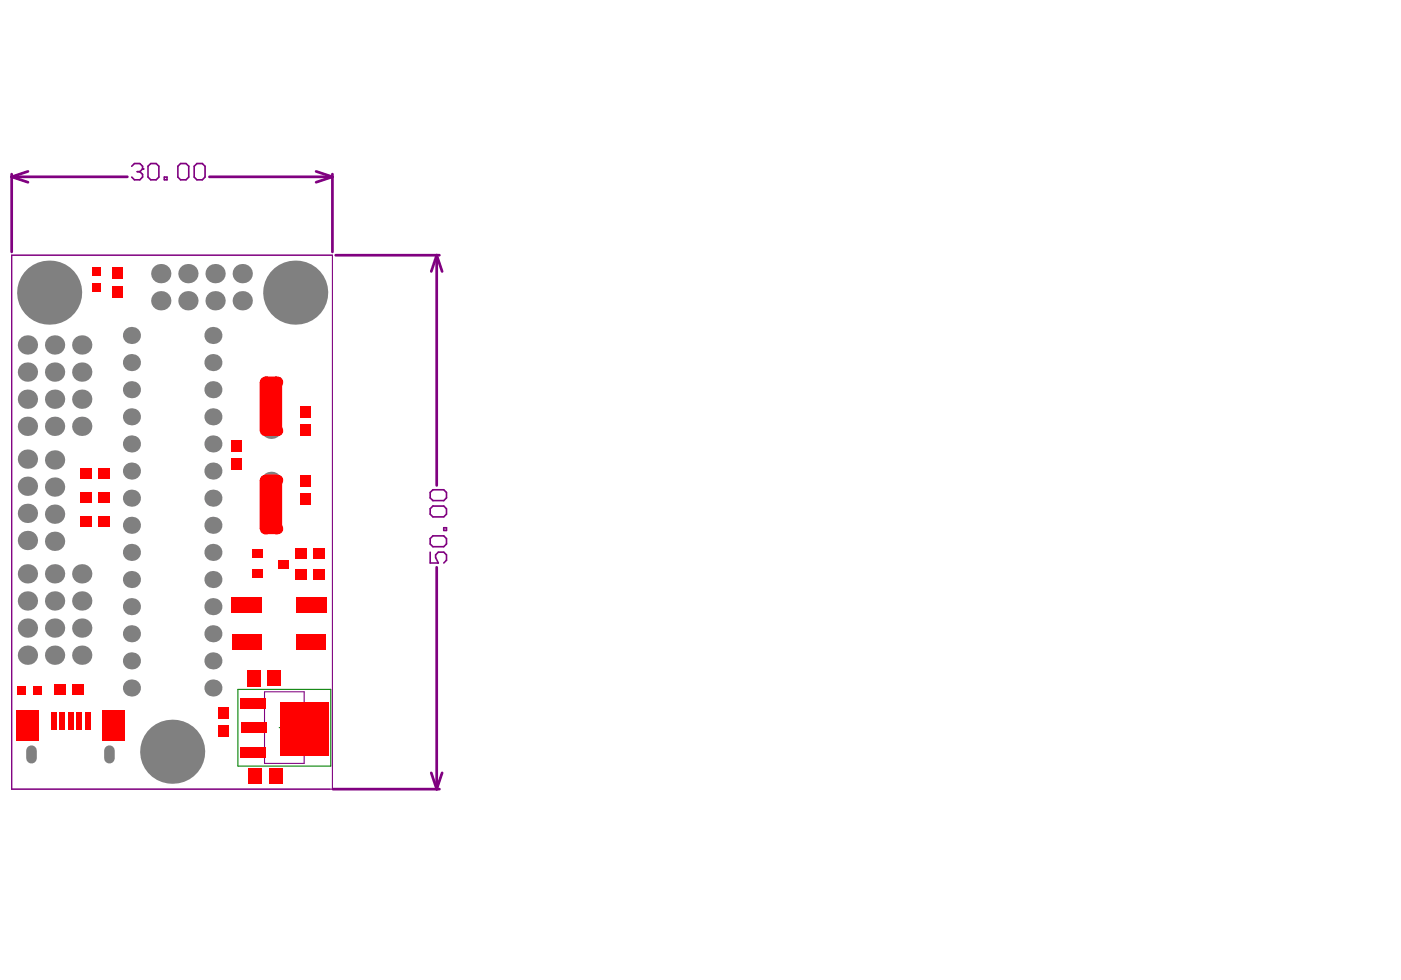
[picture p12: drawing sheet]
<svg xmlns="http://www.w3.org/2000/svg" width="289mm" height="202mm" viewBox="0 0 289 202" stroke-linecap="round" stroke-linejoin="round" font-family="sans-serif">
<path d="M49.1 142.2h19.1v15.8h-19.1zM57.6 150.1h2.2M58.6 149v2.2" fill="none" stroke="#008000" stroke-width=".22"/>
<path d="M2.4 52.6h66.2v110.2h-66.2zM54.6 142.7h8.1v14.8h-8.1z" fill="none" stroke="#800080" stroke-width=".22"/>
<g fill="none" stroke="#800080" stroke-width=".56">
<path d="M2.4 35.9v16.1M2.4 36.5l3.4 1.1M2.4 36.5h23.9M5.8 35.4l-3.4 1.1M43.2 36.5h25.4M65.2 35.4l3.4 1.1M68.6 35.9v16.1M68.6 36.5l-3.4 1.1M69.2 52.6h21.4M90.1 52.6l1.1 3.4M90.1 52.6l-1.2 3.4M90.1 52.6v47.5"/>
<path d="M90.1 117v45.8M88.9 159.4l1.2 3.4M91.2 159.4l-1.1 3.4M68.7 162.8h21.9"/>
</g>
<path d="M27.2 34.3l.5-.6h1.1l.6 .6v.6M88.7 101.6l.6-.6h2.2l.6 .6v1.1l-.6 .6h-2.2l-.6-.6zM88.7 104.9l.6-.5h2.2l.6 .5v1.2l-.6 .5h-2.2l-.6-.5zM88.7 111.1l.6-.6h2.2l.6 .6v1.1l-.6 .6h-2.2l-.6-.6zM88.7 113.9v2.2h1.7l-.6-1.1v-.6l.6-.5h1.1l.6 .5v1.2l-.6 .5M91.5 108.9h.6v.5h-.6z" fill="none" stroke="#800080" stroke-width=".34"/>
<circle cx="29.4" cy="34.9" r=".17" fill="#800080"/>
<path d="M28.3 35.4h.5M28.8 35.4l.6 .6v.5l-.6 .6h-1.1l-.5-.6M29.4 34.9l-.6 .5M30.5 34.3l.6-.6h1.1l.6 .6v2.2l-.6 .6h-1.1l-.6-.6zM33.9 36.5h.5v.6h-.5zM36.7 34.3l.5-.6h1.2l.5 .6v2.2l-.5 .6h-1.2l-.5-.6zM40 34.3l.6-.6h1.1l.6 .6v2.2l-.6 .6h-1.1l-.6-.6z" fill="none" stroke="#800080" stroke-width=".34"/>
<path d="M6.5 154.8v1.6M22.6 154.8v1.6" fill="none" stroke="#808080" stroke-width="2.2"/>
<g fill="#808080">
<circle cx="5.7" cy="135.1" r="1.99"/>
<circle cx="5.7" cy="118.4" r="1.99"/>
<circle cx="5.7" cy="124" r="1.99"/>
<circle cx="5.7" cy="129.6" r="1.99"/>
<circle cx="5.7" cy="111.5" r="1.99"/>
<circle cx="5.7" cy="105.9" r="1.99"/>
<circle cx="5.7" cy="100.3" r="1.99"/>
<circle cx="5.7" cy="87.9" r="1.99"/>
<circle cx="5.7" cy="82.3" r="1.99"/>
<circle cx="5.7" cy="71.2" r="1.99"/>
<circle cx="16.9" cy="135.1" r="1.99"/>
<circle cx="16.9" cy="129.6" r="1.99"/>
<circle cx="16.9" cy="124" r="1.99"/>
<circle cx="16.9" cy="118.4" r="1.99"/>
<circle cx="16.9" cy="82.3" r="1.99"/>
<circle cx="16.9" cy="87.9" r="1.99"/>
<circle cx="16.9" cy="71.2" r="1.99"/>
<circle cx="33.2" cy="56.4" r="1.99"/>
<circle cx="38.8" cy="56.4" r="1.99"/>
<circle cx="55.9" cy="99.3" r="1.99"/>
<circle cx="55.9" cy="88.6" r="1.99"/>
<circle cx="50" cy="56.4" r="1.99"/>
<circle cx="5.7" cy="94.7" r="1.99"/>
<circle cx="5.7" cy="76.7" r="1.99"/>
<circle cx="16.9" cy="76.7" r="1.99"/>
<circle cx="33.2" cy="62" r="1.99"/>
<circle cx="38.8" cy="62" r="1.99"/>
<circle cx="50" cy="62" r="1.99"/>
<circle cx="35.5" cy="155.1" r="6.6"/>
<circle cx="27.1" cy="136.3" r="1.76"/>
<circle cx="27.1" cy="141.9" r="1.76"/>
<circle cx="11.3" cy="135.1" r="1.99"/>
<circle cx="27.1" cy="119.5" r="1.76"/>
<circle cx="27.1" cy="125.1" r="1.76"/>
<circle cx="11.3" cy="118.4" r="1.99"/>
<circle cx="11.3" cy="124" r="1.99"/>
<circle cx="11.3" cy="129.6" r="1.99"/>
<circle cx="11.3" cy="100.5" r="1.99"/>
<circle cx="11.3" cy="106.1" r="1.99"/>
<circle cx="11.3" cy="111.7" r="1.99"/>
<circle cx="27.1" cy="102.8" r="1.76"/>
<circle cx="27.1" cy="108.4" r="1.76"/>
<circle cx="27.1" cy="86" r="1.76"/>
<circle cx="27.1" cy="91.6" r="1.76"/>
<circle cx="11.3" cy="87.9" r="1.99"/>
<circle cx="11.3" cy="82.3" r="1.99"/>
<circle cx="27.1" cy="69.2" r="1.76"/>
<circle cx="27.1" cy="74.8" r="1.76"/>
<circle cx="11.3" cy="71.2" r="1.99"/>
<circle cx="43.9" cy="141.9" r="1.76"/>
<circle cx="43.9" cy="136.3" r="1.76"/>
<circle cx="43.9" cy="125.1" r="1.76"/>
<circle cx="43.9" cy="119.5" r="1.76"/>
<circle cx="43.9" cy="108.4" r="1.76"/>
<circle cx="43.9" cy="102.8" r="1.76"/>
<circle cx="43.9" cy="91.6" r="1.76"/>
<circle cx="43.9" cy="86" r="1.76"/>
<circle cx="43.9" cy="74.8" r="1.76"/>
<circle cx="43.9" cy="69.2" r="1.76"/>
<circle cx="44.4" cy="56.4" r="1.99"/>
<circle cx="11.3" cy="94.9" r="1.99"/>
<circle cx="27.1" cy="97.2" r="1.76"/>
<circle cx="27.1" cy="113.9" r="1.76"/>
<circle cx="27.1" cy="130.7" r="1.76"/>
<circle cx="27.1" cy="80.4" r="1.76"/>
<circle cx="11.3" cy="76.7" r="1.99"/>
<circle cx="10.1" cy="60.4" r="6.6"/>
<circle cx="43.9" cy="130.7" r="1.76"/>
<circle cx="43.9" cy="113.9" r="1.76"/>
<circle cx="43.9" cy="97.2" r="1.76"/>
<circle cx="43.9" cy="80.4" r="1.76"/>
<circle cx="44.4" cy="62" r="1.99"/>
<circle cx="60.9" cy="60.4" r="6.6"/>
</g>
<g fill="#f00">
<path d="M19 55.2h1.8v1.7h-1.8z" fill-rule="evenodd"/>
<path d="M23 58.9h2.3v2.5h-2.3z" fill-rule="evenodd"/>
<path d="M23 55.2h2.3v2.4h-2.3z" fill-rule="evenodd"/>
<path d="M44.9 149.6h2.2v2.5h-2.2z" fill-rule="evenodd"/>
<path d="M19 58.5h1.8v1.7h-1.8z" fill-rule="evenodd"/>
<path d="M44.9 145.9h2.2v2.4h-2.2z" fill-rule="evenodd"/>
<path d="M57.3 115.5h2.2v1.8h-2.2z" fill-rule="evenodd"/>
<path d="M61.9 101.8h2.3v2.4h-2.3z" fill-rule="evenodd"/>
<path d="M61.9 98h2.3v2.5h-2.3z" fill-rule="evenodd"/>
<path d="M61.9 83.7h2.3v2.4h-2.3z" fill-rule="evenodd"/>
<path d="M61.9 87.4h2.3v2.5h-2.3z" fill-rule="evenodd"/>
<path d="M10.5 147.1h1.1v3.5h-1.1z" fill-rule="evenodd"/>
<path d="M14 147.1h1.1v3.5h-1.1z" fill-rule="evenodd"/>
<path d="M17.5 147.1h1.2v3.5h-1.2z" fill-rule="evenodd"/>
<path d="M6.9 141.5h1.7v1.7h-1.7z" fill-rule="evenodd"/>
<path d="M3.6 141.5h1.7v1.7h-1.7z" fill-rule="evenodd"/>
<path d="M15 141.1h2.4v2.2h-2.4z" fill-rule="evenodd"/>
<path d="M11.2 141.1h2.4v2.2h-2.4z" fill-rule="evenodd"/>
<path d="M49.6 154.1h5.3v2.2h-5.3z" fill-rule="evenodd"/>
<path d="M49.6 149h5.3v2.2h-5.3z" fill-rule="evenodd"/>
<path d="M49.6 143.9h5.3v2.3h-5.3z" fill-rule="evenodd"/>
<path d="M60.8 117.5h2.4v2.2h-2.4z" fill-rule="evenodd"/>
<path d="M52 117.5h2.2v1.8h-2.2z" fill-rule="evenodd"/>
<path d="M52.1 113.3h2.2v1.9h-2.2z" fill-rule="evenodd"/>
<path d="M60.8 113h2.4v2.2h-2.4z" fill-rule="evenodd"/>
<path d="M47.6 94.6h2.2v2.4h-2.2z" fill-rule="evenodd"/>
<path d="M47.6 90.8h2.2v2.5h-2.2z" fill-rule="evenodd"/>
<path d="M64.5 117.4h2.4v2.3h-2.4z" fill-rule="evenodd"/>
<path d="M64.6 113h2.4v2.2h-2.4z" fill-rule="evenodd"/>
<path d="M20.3 106.4h2.4v2.2h-2.4z" fill-rule="evenodd"/>
<path d="M16.5 106.4h2.4v2.2h-2.4z" fill-rule="evenodd"/>
<path d="M20.2 101.5h2.5v2.2h-2.5z" fill-rule="evenodd"/>
<path d="M16.5 101.5h2.4v2.2h-2.4z" fill-rule="evenodd"/>
<path d="M51.2 158.4h2.8v3.3h-2.8z" fill-rule="evenodd"/>
<path d="M55.4 158.4h2.8v3.3h-2.8z" fill-rule="evenodd"/>
<path d="M51 138.2h2.8v3.4h-2.8z" fill-rule="evenodd"/>
<path d="M55.2 138.3h2.8v3.3h-2.8z" fill-rule="evenodd"/>
<path d="M47.8 123.1h6.2v3.3h-6.2z" fill-rule="evenodd"/>
<path d="M53.5 99l1.2-1.1h2.3l1.2 1.1v10.1l-1.2 1.1h-2.3l-1.2-1.1z" fill-rule="evenodd"/>
<path d="M3.4 146.6h4.6v6.3h-4.6z" fill-rule="evenodd"/>
<path d="M16.5 96.5h2.4v2.2h-2.4z" fill-rule="evenodd"/>
<path d="M20.2 96.5h2.4v2.2h-2.4z" fill-rule="evenodd"/>
<path d="M15.7 147.1h1.2v3.5h-1.2z" fill-rule="evenodd"/>
<path d="M12.2 147.1h1.1v3.5h-1.1z" fill-rule="evenodd"/>
<path d="M21 146.6h4.7v6.3h-4.7z" fill-rule="evenodd"/>
<path d="M47.8 130.8h6.2v3.3h-6.2z" fill-rule="evenodd"/>
<path d="M53.5 78.8l1.2-1.2h2.3l1.2 1.2v10l-1.2 1.1h-2.3l-1.2-1.1z" fill-rule="evenodd"/>
<path d="M61 123.2h6.3v3.3h-6.3z" fill-rule="evenodd"/>
<path d="M61.1 130.8h6.2v3.3h-6.2z" fill-rule="evenodd"/>
<path d="M57.8 144.9h10v10.9h-10z" fill-rule="evenodd"/>
<path d="M62.4 146.4h5.3v7.3h-5.3z" fill-rule="evenodd"/>
</g>
<g fill="#f00">
<circle cx="57.1" cy="109.1" r="1.15"/>
<circle cx="57.1" cy="99.1" r="1.15"/>
<circle cx="54.7" cy="99.1" r="1.15"/>
<circle cx="54.7" cy="109.1" r="1.15"/>
<circle cx="57.1" cy="88.8" r="1.15"/>
<circle cx="57.1" cy="78.8" r="1.15"/>
<circle cx="54.7" cy="78.8" r="1.15"/>
<circle cx="54.7" cy="88.8" r="1.15"/>
</g>
</svg>
